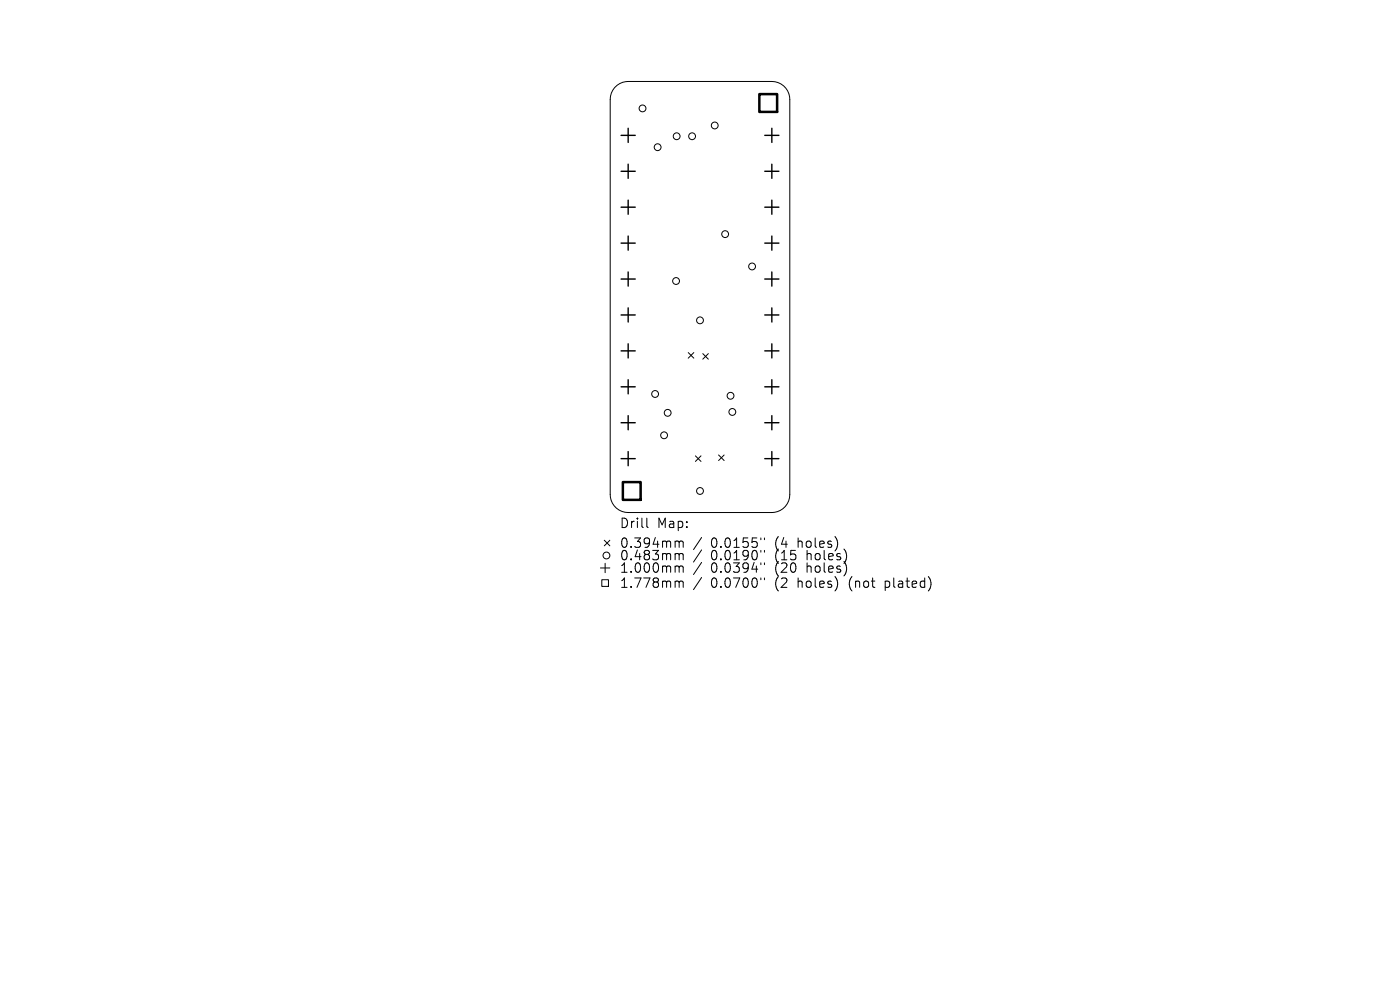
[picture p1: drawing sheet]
<svg xmlns="http://www.w3.org/2000/svg" width="297mm" height="210mm" viewBox="0 0 297 210" stroke-linecap="round" stroke-linejoin="round" font-family="sans-serif">
<defs><g id="words">
<g font-size="2.8">
<text x="131.4" y="112.3">Drill</text>
<text x="139.4" y="112.3">Map:</text>
<text x="131.4" y="116.5">0.394mm</text>
<text x="131.4" y="119.1">0.483mm</text>
<text x="150.8" y="116.5">0.0155&quot;</text>
<text x="150.8" y="119.1">0.0190&quot;</text>
<text x="164.5" y="116.5">(4</text>
<text x="164.5" y="119.1">(15</text>
<text x="169.5" y="116.5">holes)</text>
<text x="171.4" y="119.1">holes)</text>
<text x="131.4" y="121.8">1.000mm</text>
<text x="131.4" y="125">1.778mm</text>
<text x="150.8" y="121.8">0.0394&quot;</text>
<text x="150.8" y="125">0.0700&quot;</text>
<text x="164.5" y="121.8">(20</text>
<text x="164.5" y="125">(2</text>
<text x="169.5" y="125">holes)</text>
<text x="171.4" y="121.8">holes)</text>
<text x="180.6" y="125">(not</text>
<text x="188.4" y="125">plated)</text>
</g>
</g></defs>
<g fill="none" stroke="#000" stroke-width=".21">
<path d="M130.4 18.6a3.8 3.8 0 0 1 2.9-1.3h30.4a3.8 3.8 0 0 1 3.9 3.8v83.8a3.8 3.8 0 0 1-3.9 3.8h-30.4a3.8 3.8 0 0 1-3.8-3.8v-83.8a3.8 3.8 0 0 1 .9-2.5zM146 74.8l1.2 1.2M147.2 74.8l-1.2 1.2M149.1 75l1.2 1.2M150.3 75l-1.2 1.2M147.5 96.7l1.2 1.2M148.7 96.7l-1.2 1.2M152.4 96.5l1.2 1.2M153.6 96.5l-1.2 1.2M128.2 114.6l1.2 1.2M128.4 119.5v2M129.4 114.6l-1.2 1.2"/>
<path d="M137.2 109.9v1.7l.3 .3M143.5 114.8l.5 .1 .1 .2M143.5 117.4h.3l.3 .3M144.1 115.1l.3-.3 .4 .1 .1 1.2M144.1 115.1v1M144.1 117.7v1.1M144.1 117.7l.3-.3 .4 .1 .1 1.3M148.8 114l-1.7 2.6M148.8 116.7l-1.7 2.5M148.8 119.3l-1.7 2.6M161.4 114.1v.4M161.4 116.8v.3"/>
<path d="M161.4 119.4v.4M162.2 114.1v.4M162.2 116.8v.3M162.2 119.4v.4M127.4 120.5h2M127.7 123h1.4v1.4h-1.4zM143.5 120.1h.3l.3 .3M143.5 123.3l.5 .1 .1 .2M144.1 120.4v1M144.1 123.6v1M144.1 120.4l.3-.3 .4 .1 .1 1.2M144.1 123.6l.3-.3 .4 .1 .1 1.2"/>
<path d="M148.8 122.5l-1.7 2.6M161.4 122.6v.4M162.2 122.6v.4"/>
<circle cx="136.3" cy="23" r=".72"/>
<circle cx="139.5" cy="31.2" r=".72"/>
<circle cx="143.5" cy="28.9" r=".72"/>
<circle cx="146.8" cy="28.9" r=".72"/>
<circle cx="151.6" cy="26.6" r=".72"/>
<circle cx="143.4" cy="59.6" r=".72"/>
<circle cx="153.8" cy="49.7" r=".72"/>
<circle cx="159.6" cy="56.5" r=".72"/>
<circle cx="148.5" cy="68" r=".72"/>
<circle cx="139" cy="83.6" r=".72"/>
<circle cx="140.9" cy="92.3" r=".72"/>
<circle cx="141.6" cy="87.6" r=".72"/>
<circle cx="155" cy="84" r=".72"/>
<circle cx="155.4" cy="87.4" r=".72"/>
<circle cx="128.7" cy="117.8" r=".72"/>
<circle cx="148.5" cy="104.2" r=".72"/>
</g>
<g fill="none" stroke="#000" stroke-width=".3">
<path d="M131.8 28.7h3M131.8 36.3h3M133.3 27.2v3M133.3 34.8v3M162.2 28.7h3M162.2 36.3h3M163.7 27.2v3M163.7 34.8v3M131.8 44h3M131.8 51.6h3M131.8 59.2h3M133.3 42.5v3"/>
<path d="M133.3 50.1v3M133.3 57.7v3M162.2 44h3M162.2 51.6h3M162.2 59.2h3M163.7 42.5v3M163.7 50.1v3M163.7 57.7v3M131.8 66.8h3M131.8 74.4h3M133.3 65.3v3M133.3 72.9v3"/>
<path d="M162.2 66.8h3M162.2 74.4h3M163.7 65.3v3M163.7 72.9v3M131.8 82.1h3M131.8 89.7h3M131.8 97.3h3M133.3 80.6v3M133.3 88.2v3M133.3 95.8v3M162.2 82.1h3M162.2 89.7h3"/>
<path d="M162.2 97.3h3M163.7 80.6v3M163.7 88.2v3M163.7 95.8v3"/>
</g>
<path d="M161.1 20h3.8v3.7h-3.8zM132.1 102.3h3.8v3.7h-3.8z" fill="none" stroke="#000" stroke-width=".53"/>
<use href="#words"/>
</svg>
